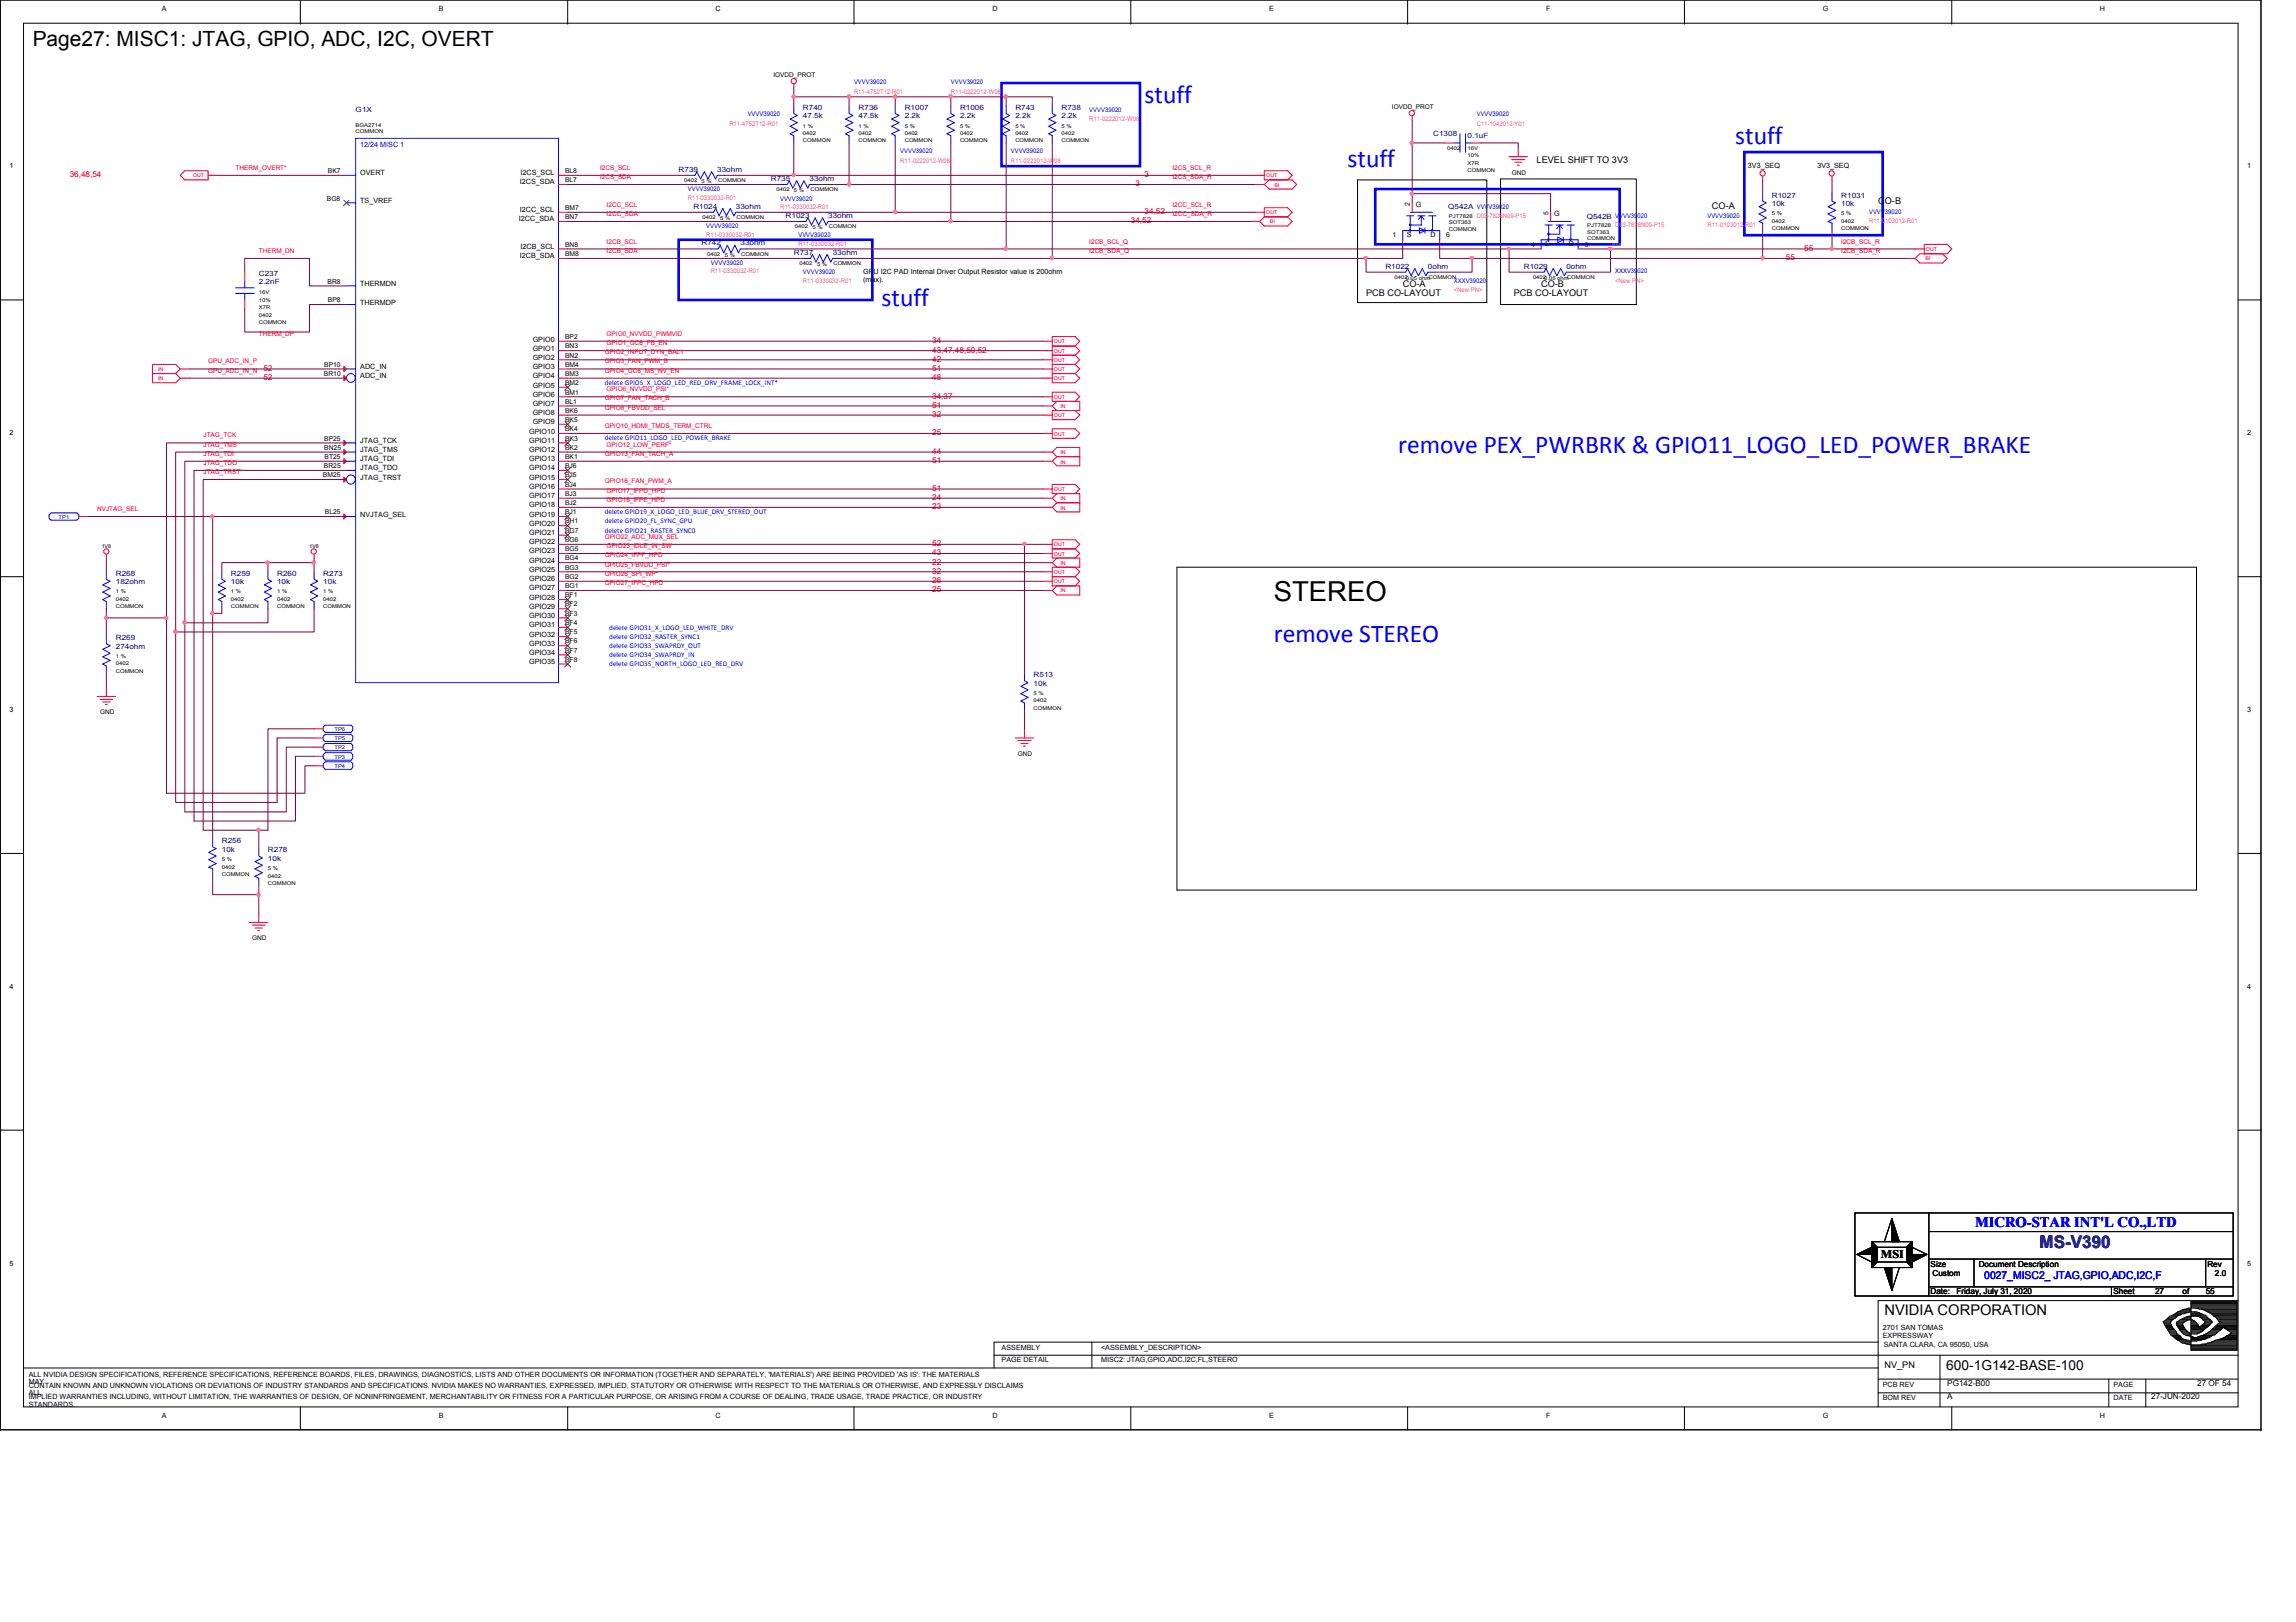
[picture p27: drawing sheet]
<svg xmlns="http://www.w3.org/2000/svg" width="297mm" height="210mm" viewBox="0 0 297 210" stroke-linecap="round" stroke-linejoin="round" font-family="sans-serif">
<defs><g id="words">
<text font-size="3.6" x="164.8" y="77.8">STEREO</text>
<g font-size="3.3" fill="#00f">
<text x="148.1" y="13.3">stuff</text>
<text x="174.3" y="21.6">stuff</text>
<text x="224.5" y="18.7">stuff</text>
<text x="114" y="39.5">stuff</text>
<text x="180.9" y="58.6">remove PEX_PWRBRK &amp; GPIO11_LOGO_LED_POWER_BRAKE</text>
<text x="164.8" y="83.1">remove STEREO</text>
</g>
<text font-size="2.7" x="4.2" y="5.9">Page27: MISC1: JTAG, GPIO, ADC, I2C, OVERT</text>
<text font-size="2.2" fill="#400080" x="263.9" y="161.5">MS-V390</text>
<text font-size="1.9" fill="#00f" x="255.5" y="158.7">MICRO-STAR INT'L CO.,LTD</text>
<text font-size="1.9" x="243.8" y="170.1">NVIDIA CORPORATION</text>
<text font-size="1.8" x="251.8" y="177.3">600-1G142-BASE-100</text>
<text font-size="1.5" x="243.3" y="162.8">MSI</text>
<text font-size="1.4" fill="#00f" x="256.7" y="165.5">0027_MISC2_ JTAG,GPIO,ADC,I2C,F</text>
<g font-size="1.2">
<text x="198.8" y="21">LEVEL SHIFT TO 3V3</text>
<text x="221.5" y="27">CO-A</text>
<text x="243" y="26.4">CO-B</text>
<text x="176.7" y="38.4">PCB CO-LAYOUT</text>
<text x="181.5" y="37.2">CO-A</text>
<text x="195.8" y="38.4">PCB CO-LAYOUT</text>
<text x="199.4" y="37.2">CO-B</text>
<text x="243.8" y="177.1">NV_PN</text>
</g>
<g font-size="1.1" fill="#f00">
<text x="9" y="22.9">36,48,54</text>
<text x="148.1" y="22.9">3</text>
<text x="146.3" y="28.9">34,52</text>
<text x="146.9" y="24.1">3</text>
<text x="148.1" y="27.7">34,52</text>
<text x="231.1" y="33.7">55</text>
<text x="233.4" y="32.5">55</text>
<text x="120.6" y="46.8">42</text>
<text x="120.6" y="45.6">43,47,48,50,52</text>
<text x="120.6" y="44.4">34</text>
<text x="34.1" y="49.2">52</text>
<text x="34.1" y="48">52</text>
<text x="120.6" y="54">32</text>
<text x="120.6" y="52.8">51</text>
<text x="120.6" y="51.6">34,37</text>
<text x="120.6" y="49.2">48</text>
<text x="120.6" y="48">51</text>
<text x="120.6" y="59.9">51</text>
<text x="120.6" y="58.8">44</text>
<text x="120.6" y="56.3">25</text>
<text x="120.6" y="65.9">23</text>
<text x="120.6" y="64.7">24</text>
<text x="120.6" y="63.5">51</text>
<text x="120.6" y="71.9">43</text>
<text x="120.6" y="70.7">52</text>
<text x="120.6" y="76.7">25</text>
<text x="120.6" y="75.5">26</text>
<text x="120.6" y="74.3">32</text>
<text x="120.6" y="73.1">22</text>
</g>
<g font-size="1.1">
<text x="249.8" y="163.9">Size</text>
<text x="249.8" y="167.5">Date:</text>
<text x="250" y="165.1">Custom</text>
<text x="253.1" y="167.5">Friday, July 31, 2020</text>
<text x="256" y="163.9">Document Description</text>
<text x="273.4" y="167.5">Sheet</text>
<text x="278.8" y="167.5">27</text>
<text x="282.4" y="167.5">of</text>
<text x="285.4" y="167.5">55</text>
<text x="285.6" y="163.9">Rev</text>
<text x="286.6" y="165.1">2.0</text>
<text x="251.9" y="179.3">PG142-B00</text>
<text x="284.3" y="179.3">27 OF 54</text>
<text x="251.9" y="181.1">A</text>
<text x="278.3" y="181.1">27-JUN-2020</text>
</g>
<g font-size=".9">
<text x="21" y="1.4">A</text>
<text x="56.8" y="1.4">B</text>
<text x="92.6" y="1.4">C</text>
<text x="128.4" y="1.4">D</text>
<text x="164.2" y="1.4">E</text>
<text x="200" y="1.4">F</text>
<text x="235.8" y="1.4">G</text>
<text x="271.6" y="1.4">H</text>
<text x="1.2" y="21.8">1</text>
<text x="42.4" y="22.4">BK7</text>
<text x="46.6" y="22.7">OVERT</text>
<text x="67.3" y="23.9">I2CS_SDA</text>
<text x="67.3" y="22.7">I2CS_SCL</text>
<text x="73.1" y="23.6">BL7</text>
<text x="73.1" y="22.4">BL8</text>
<text x="226.1" y="21.8">3V3_SEQ</text>
<text x="235.1" y="21.8">3V3_SEQ</text>
<text x="290.7" y="21.8">1</text>
<text x="42.3" y="26">BG8</text>
<text x="46.6" y="26.3">TS_VREF</text>
<text x="67.1" y="28.7">I2CC_SDA</text>
<text x="67.3" y="27.5">I2CC_SCL</text>
<text x="73.1" y="28.4">BN7</text>
<text x="73.1" y="27.2">BM7</text>
<text x="182.4" y="26.6" transform="rotate(-90 182.4 26.6)">2</text>
<text x="183.2" y="26.8">G</text>
<text x="200.3" y="27.8" transform="rotate(-90 200.3 27.8)">5</text>
<text x="201.1" y="27.9">G</text>
<text x="67.3" y="33.4">I2CB_SDA</text>
<text x="67.3" y="32.3">I2CB_SCL</text>
<text x="73.1" y="33.1">BM8</text>
<text x="73.1" y="31.9">BN8</text>
<text x="111.7" y="35.5">GPU I2C PAD Internal Driver Output Resistor value is 200ohm</text>
<text x="180.2" y="30.7">1</text>
<text x="182" y="30.7">S</text>
<text x="185.1" y="30.7">D</text>
<text x="187.1" y="30.7">6</text>
<text x="198.1" y="31.9">4</text>
<text x="199.9" y="31.9">S</text>
<text x="203" y="31.9">D</text>
<text x="205" y="31.9">3</text>
<text x="42.4" y="36.7">BR8</text>
<text x="42.4" y="39.1">BP8</text>
<text x="46.6" y="39.4">THERMDP</text>
<text x="46.6" y="37">THERMDN</text>
<text x="111.7" y="36.4">(max).</text>
<text x="41.9" y="47.5">BP10</text>
<text x="46.6" y="47.8">ADC_IN</text>
<text x="68.9" y="47.8">GPIO3</text>
<text x="68.9" y="46.6">GPIO2</text>
<text x="68.9" y="45.4">GPIO1</text>
<text x="68.9" y="44.2">GPIO0</text>
<text x="73.1" y="47.5">BM4</text>
<text x="73.1" y="46.3">BN2</text>
<text x="73.1" y="45.1">BN3</text>
<text x="73.1" y="43.9">BP2</text>
<text x="41.9" y="48.6">BR10</text>
<text x="46.6" y="48.9">ADC_IN</text>
<text x="68.9" y="53.7">GPIO8</text>
<text x="68.9" y="52.5">GPIO7</text>
<text x="68.9" y="51.4">GPIO6</text>
<text x="68.9" y="50.2">GPIO5</text>
<text x="68.9" y="48.9">GPIO4</text>
<text x="73.1" y="53.4">BK6</text>
<text x="73.1" y="52.2">BL1</text>
<text x="73.1" y="51.1">BM1</text>
<text x="73.1" y="49.8">BM2</text>
<text x="73.1" y="48.6">BM3</text>
<text x="1.2" y="56.3">2</text>
<text x="41.9" y="58.2">BN25</text>
<text x="41.9" y="57">BP25</text>
<text x="42" y="59.4">BT25</text>
<text x="46.6" y="59.7">JTAG_TDI</text>
<text x="46.6" y="58.5">JTAG_TMS</text>
<text x="46.6" y="57.3">JTAG_TCK</text>
<text x="68.4" y="59.7">GPIO13</text>
<text x="68.4" y="58.5">GPIO12</text>
<text x="68.4" y="57.3">GPIO11</text>
<text x="68.4" y="56.1">GPIO10</text>
<text x="68.9" y="54.9">GPIO9</text>
<text x="73.1" y="59.4">BK1</text>
<text x="73.1" y="58.2">BK2</text>
<text x="73.1" y="57">BK3</text>
<text x="73.1" y="55.8">BK4</text>
<text x="73.1" y="54.6">BK5</text>
<text x="290.7" y="56.3">2</text>
<text x="41.8" y="61.8">BM25</text>
<text x="41.9" y="60.6">BR25</text>
<text x="46.6" y="62.1">JTAG_TRST</text>
<text x="46.6" y="60.9">JTAG_TDO</text>
<text x="68.4" y="65.7">GPIO18</text>
<text x="68.4" y="64.5">GPIO17</text>
<text x="68.4" y="63.3">GPIO16</text>
<text x="68.4" y="62.1">GPIO15</text>
<text x="68.4" y="60.9">GPIO14</text>
<text x="73.1" y="65.4">BJ2</text>
<text x="73.1" y="64.2">BJ3</text>
<text x="73.1" y="63">BJ4</text>
<text x="73.1" y="61.8">BJ5</text>
<text x="73.1" y="60.6">BJ6</text>
<text x="42" y="66.5">BL25</text>
<text x="46.6" y="66.8">NVJTAG_SEL</text>
<text x="68.4" y="71.6">GPIO23</text>
<text x="68.4" y="70.4">GPIO22</text>
<text x="68.4" y="69.3">GPIO21</text>
<text x="68.4" y="68.1">GPIO20</text>
<text x="68.4" y="66.8">GPIO19</text>
<text x="73.1" y="71.3">BG5</text>
<text x="73.1" y="70.1">BG6</text>
<text x="73.1" y="69">BG7</text>
<text x="73.1" y="67.7">BH1</text>
<text x="73.1" y="66.5">BJ1</text>
<text x="68.4" y="77.6">GPIO28</text>
<text x="68.4" y="76.4">GPIO27</text>
<text x="68.4" y="75.2">GPIO26</text>
<text x="68.4" y="74">GPIO25</text>
<text x="68.4" y="72.8">GPIO24</text>
<text x="73.1" y="77.3">BF1</text>
<text x="73.1" y="76.1">BG1</text>
<text x="73.1" y="74.9">BG2</text>
<text x="73.1" y="73.7">BG3</text>
<text x="73.1" y="72.5">BG4</text>
<text x="68.4" y="83.6">GPIO33</text>
<text x="68.4" y="82.4">GPIO32</text>
<text x="68.4" y="81.2">GPIO31</text>
<text x="68.4" y="80">GPIO30</text>
<text x="68.4" y="78.8">GPIO29</text>
<text x="73.1" y="83.3">BF6</text>
<text x="73.1" y="82.1">BF5</text>
<text x="73.1" y="80.9">BF4</text>
<text x="73.1" y="79.7">BF3</text>
<text x="73.1" y="78.5">BF2</text>
<text x="68.4" y="86">GPIO35</text>
<text x="68.4" y="84.8">GPIO34</text>
<text x="73.1" y="85.6">BF8</text>
<text x="73.1" y="84.5">BF7</text>
<text x="1.2" y="92.2">3</text>
<text x="290.7" y="92.2">3</text>
<text x="1.2" y="128">4</text>
<text x="290.7" y="128">4</text>
<text x="1.2" y="163.8">5</text>
<text x="290.7" y="163.8">5</text>
<text x="243.6" y="172.2">2701 SAN TOMAS</text>
<text x="243.6" y="173.1">EXPRESSWAY</text>
<text x="3.7" y="179.6">CONTAIN KNOWN AND UNKNOWN VIOLATIONS OR DEVIATIONS OF INDUSTRY STANDARDS AND SPECIFICATIONS. NVIDIA MAKES NO WARRANTIES, EXPRESSED, IMPLIED, STATUTORY OR OTHERWISE WITH RESPECT TO THE MATERIALS OR OTHERWISE, AND EXPRESSLY DISCLAIMS</text>
<text x="3.7" y="178.1">ALL NVIDIA DESIGN SPECIFICATIONS, REFERENCE SPECIFICATIONS, REFERENCE BOARDS, FILES, DRAWINGS, DIAGNOSTICS, LISTS AND OTHER DOCUMENTS OR INFORMATION (TOGETHER AND SEPARATELY, 'MATERIALS') ARE BEING PROVIDED 'AS IS'. THE MATERIALS</text>
<text x="3.7" y="179.1">MAY</text>
<text x="129.6" y="176.3">PAGE DETAIL</text>
<text x="129.6" y="174.7">ASSEMBLY</text>
<text x="142.4" y="174.7">&lt;ASSEMBLY_DESCRIPTION&gt;</text>
<text x="142.4" y="176.3">MISC2: JTAG,GPIO,ADC,I2C,FL,STEERO</text>
<text x="243.6" y="179.5">PCB REV</text>
<text x="243.7" y="174.3">SANTA CLARA, CA 95050, USA</text>
<text x="273.4" y="179.5">PAGE</text>
<text x="3.7" y="180.6">ALL</text>
<text x="3.7" y="181.1">IMPLIED WARRANTIES INCLUDING, WITHOUT LIMITATION, THE WARRANTIES OF DESIGN, OF NONINFRINGEMENT, MERCHANTABILITY OR FITNESS FOR A PARTICULAR PURPOSE, OR ARISING FROM A COURSE OF DEALING, TRADE USAGE, TRADE PRACTICE, OR INDUSTRY</text>
<text x="3.7" y="182.1">STANDARDS.</text>
<text x="21" y="183.5">A</text>
<text x="56.8" y="183.5">B</text>
<text x="92.6" y="183.5">C</text>
<text x="128.4" y="183.5">D</text>
<text x="164.2" y="183.5">E</text>
<text x="200" y="183.5">F</text>
<text x="235.8" y="183.5">G</text>
<text x="243.6" y="181.2">BOM REV</text>
<text x="271.6" y="183.5">H</text>
<text x="273.4" y="181.2">DATE</text>
</g>
<g font-size=".9" fill="#000080">
<text x="46" y="14.4">G1X</text>
<text x="103.9" y="14.2">R740</text>
<text x="103.9" y="15.3">47.5k</text>
<text x="111.1" y="14.2">R736</text>
<text x="111.1" y="15.3">47.5k</text>
<text x="117" y="15.3">2.2k</text>
<text x="117" y="14.2">R1007</text>
<text x="124.2" y="15.3">2.2k</text>
<text x="124.2" y="14.2">R1006</text>
<text x="131.4" y="15.3">2.2k</text>
<text x="131.4" y="14.2">R743</text>
<text x="137.3" y="15.3">2.2k</text>
<text x="137.3" y="14.2">R738</text>
<text x="185.4" y="17.6">C1308</text>
<text x="189.9" y="17.9">0.1uF</text>
<text x="87.8" y="22.2">R739</text>
<text x="92.8" y="22.2">33ohm</text>
<text x="99.7" y="23.4">R735</text>
<text x="104.7" y="23.4">33ohm</text>
<text x="89.7" y="27">R1024</text>
<text x="95.2" y="27">33ohm</text>
<text x="101.6" y="28.2">R1023</text>
<text x="107.1" y="28.2">33ohm</text>
<text x="187.4" y="27.1">Q542A VVVV39020</text>
<text x="205.3" y="28.3">Q542B VVVV39020</text>
<text x="229.2" y="26.6">10k</text>
<text x="229.2" y="25.6">R1027</text>
<text x="238.2" y="26.6">10k</text>
<text x="238.2" y="25.6">R1031</text>
<text x="33.5" y="35.7">C237</text>
<text x="90.8" y="31.7">R742</text>
<text x="95.8" y="31.7">33ohm</text>
<text x="102.7" y="33">R737</text>
<text x="107.7" y="33">33ohm</text>
<text x="179.2" y="34.8">R1022</text>
<text x="184.7" y="34.8">0ohm</text>
<text x="197.1" y="34.8">R1029</text>
<text x="202.6" y="34.8">0ohm</text>
<text x="33.5" y="36.8">2.2nF</text>
<text x="15" y="75.6">182ohm</text>
<text x="15" y="74.5">R268</text>
<text x="29.9" y="75.6">10k</text>
<text x="29.9" y="74.5">R259</text>
<text x="35.9" y="75.6">10k</text>
<text x="35.9" y="74.5">R260</text>
<text x="41.8" y="75.6">10k</text>
<text x="41.8" y="74.5">R273</text>
<text x="15" y="83.9">274ohm</text>
<text x="15" y="82.8">R269</text>
<text x="133.7" y="87.6">R513</text>
<text x="133.7" y="88.7">10k</text>
<text x="28.7" y="110.2">10k</text>
<text x="28.7" y="109.1">R256</text>
<text x="34.7" y="111.4">10k</text>
<text x="34.7" y="110.3">R278</text>
</g>
<g font-size=".9" fill="#00f">
<text x="46.6" y="19">12/24 MISC 1</text>
<text x="78.2" y="49.8">delete GPIO5_X_LOGO_LED_RED_DRV_FRAME_LOCK_INT*</text>
<text x="78.2" y="57">delete GPIO11_LOGO_LED_POWER_BRAKE</text>
<text x="78.2" y="66.5">delete GPIO19_X_LOGO_LED_BLUE_DRV_STEREO_OUT</text>
<text x="78.2" y="68.9">delete GPIO21_RASTER_SYNC0</text>
<text x="78.2" y="67.7">delete GPIO20_FL_SYNC_GPU</text>
<text x="78.8" y="83.9">delete GPIO33_SWAPRDY_OUT</text>
<text x="78.8" y="82.7">delete GPIO32_RASTER_SYNC1</text>
<text x="78.8" y="81.5">delete GPIO31_X_LOGO_LED_WHITE_DRV</text>
<text x="78.8" y="85">delete GPIO34_SWAPRDY_IN</text>
<text x="78.8" y="86.2">delete GPIO35_NORTH_LOGO_LED_RED_DRV</text>
</g>
<g font-size=".8">
<text x="100.1" y="9.9">IOVDD_PROT</text>
<text x="180.1" y="14.1">IOVDD_PROT</text>
<text x="195.6" y="22.6">GND</text>
<text x="13" y="92.5">GND</text>
<text x="131.7" y="97.8">GND</text>
<text x="32.6" y="121.7">GND</text>
</g>
<g font-size=".8" fill="#00f">
<text x="110.5" y="10.9">VVVV39020</text>
<text x="123" y="10.9">VVVV39020</text>
<text x="96.7" y="15.1">VVVV39020</text>
<text x="140.9" y="14.5">VVVV39020</text>
<text x="191" y="15.1">VVVV39020</text>
<text x="116.5" y="19.9">VVVV39020</text>
<text x="130.8" y="19.9">VVVV39020</text>
<text x="89" y="24.8">VVVV39020</text>
<text x="91.4" y="29.5">VVVV39020</text>
<text x="100.9" y="26">VVVV39020</text>
<text x="220.9" y="28.2">VVVV39020</text>
<text x="241.8" y="27.6">VVVV39020</text>
<text x="91.9" y="34.3">VVVV39020</text>
<text x="103.3" y="30.7">VVVV39020</text>
<text x="103.9" y="35.5">VVVV39020</text>
<text x="209" y="35.4">XXXV39020</text>
<text x="188.1" y="36.6">XXXV39020</text>
</g>
<g font-size=".8" fill="#f0f">
<text x="94.4" y="16.3">R11-4752T12-R01</text>
<text x="110.5" y="12.1">R11-4752T12-R01</text>
<text x="123" y="12.1">R11-0222012-W08</text>
<text x="140.9" y="15.7">R11-0222012-W08</text>
<text x="191" y="16.3">C11-1042012-Y01</text>
<text x="116.5" y="21">R11-0222012-W08</text>
<text x="130.8" y="21">R11-0222012-W08</text>
<text x="89" y="25.8">R11-0330032-R01</text>
<text x="100.9" y="27">R11-0330032-R01</text>
<text x="191" y="28.2">D03-7828N09-P15</text>
<text x="209" y="29.4">D03-7828N09-P15</text>
<text x="220.9" y="29.4">R11-0103012-R01</text>
<text x="241.8" y="28.8">R11-0103012-R01</text>
<text x="91.4" y="30.6">R11-0330032-R01</text>
<text x="91.9" y="35.4">R11-0330032-R01</text>
<text x="103.3" y="31.8">R11-0330032-R01</text>
<text x="103.9" y="36.6">R11-0330032-R01</text>
<text x="188.1" y="37.8">&lt;New PN&gt;</text>
<text x="209" y="36.6">&lt;New PN&gt;</text>
</g>
<g font-size=".8" fill="#f00">
<text x="30.5" y="22">THERM_OVERT*</text>
<text x="77.6" y="22">I2CS_SCL</text>
<text x="77.6" y="23.2">I2CS_SDA</text>
<text x="151.7" y="22">I2CS_SCL_R</text>
<text x="151.7" y="23.2">I2CS_SDA_R</text>
<text x="78.5" y="26.8">I2CC_SCL</text>
<text x="78.5" y="27.9">I2CC_SDA</text>
<text x="151.7" y="26.8">I2CC_SCL_R</text>
<text x="151.7" y="27.9">I2CC_SDA_R</text>
<text x="33.5" y="32.7">THERM_DN</text>
<text x="78.5" y="31.5">I2CB_SCL</text>
<text x="78.5" y="32.7">I2CB_SDA</text>
<text x="140.9" y="31.5">I2CB_SCL_Q</text>
<text x="140.9" y="32.7">I2CB_SDA_Q</text>
<text x="238.2" y="31.5">I2CB_SCL_R</text>
<text x="238.2" y="32.7">I2CB_SDA_R</text>
<text x="26.9" y="47">GPU_ADC_IN_P</text>
<text x="33.5" y="43.5">THERM_DP</text>
<text x="78.2" y="45.8">GPIO2_INPUT_DYN_BAL1</text>
<text x="78.2" y="47">GPIO3_FAN_PWM_B</text>
<text x="78.5" y="43.5">GPIO0_NVVDD_PWMVID</text>
<text x="78.5" y="44.7">GPIO1_GC6_FB_EN</text>
<text x="26.9" y="48.3">GPU_ADC_IN_N</text>
<text x="78.2" y="48.3">GPIO4_GC6_MS_NV_EN</text>
<text x="78.2" y="51.8">GPIO7_FAN_TACH_B</text>
<text x="78.2" y="53">GPIO8_FBVDD_SEL</text>
<text x="78.5" y="50.6">GPIO6_NVVDD_PSI*</text>
<text x="26.3" y="56.6">JTAG_TCK</text>
<text x="26.3" y="59">JTAG_TDI</text>
<text x="26.3" y="57.8">JTAG_TMS</text>
<text x="78.2" y="55.4">GPIO10_HDMI_TMDS_TERM_CTRL</text>
<text x="78.2" y="59">GPIO13_FAN_TACH_A</text>
<text x="78.5" y="57.8">GPIO12_LOW_PERF*</text>
<text x="26.3" y="60.2">JTAG_TDO</text>
<text x="26.3" y="61.4">JTAG_TRST*</text>
<text x="78.2" y="62.6">GPIO16_FAN_PWM_A</text>
<text x="78.5" y="63.8">GPIO17_IFPD_HPD</text>
<text x="78.5" y="64.9">GPIO18_IFPE_HPD</text>
<text x="12.6" y="66.2">NVJTAG_SEL</text>
<text x="78.2" y="69.7">GPIO22_ADC_MUX_SEL</text>
<text x="78.5" y="70.9">GPIO23_IDLE_IN_SW</text>
<text x="78.2" y="72.1">GPIO24_IFPF_HPD</text>
<text x="78.2" y="73.3">GPIO25_FBVDD_PSI*</text>
<text x="78.2" y="74.5">GPIO26_SPI_WP*</text>
<text x="78.2" y="75.7">GPIO27_IFPC_HPD</text>
</g>
<g font-size=".7">
<text x="46" y="16.4">BGA2714</text>
<text x="46" y="17.2">COMMON</text>
<text x="103.9" y="17.5">0402</text>
<text x="103.9" y="16.5">1 %</text>
<text x="111.1" y="17.5">0402</text>
<text x="111.1" y="16.5">1 %</text>
<text x="117" y="16.5">5 %</text>
<text x="117" y="17.5">0402</text>
<text x="124.2" y="16.5">5 %</text>
<text x="124.2" y="17.5">0402</text>
<text x="131.4" y="16.5">5 %</text>
<text x="131.4" y="17.5">0402</text>
<text x="137.3" y="16.5">5 %</text>
<text x="137.3" y="17.5">0402</text>
<text x="88.5" y="23.5">0402</text>
<text x="90.8" y="23.7">5 %</text>
<text x="92.9" y="23.5">COMMON</text>
<text x="103.9" y="18.4">COMMON</text>
<text x="111.1" y="18.4">COMMON</text>
<text x="117" y="18.4">COMMON</text>
<text x="124.2" y="18.4">COMMON</text>
<text x="131.4" y="18.4">COMMON</text>
<text x="137.3" y="18.4">COMMON</text>
<text x="187.2" y="19.4">0402</text>
<text x="189.9" y="19.4">16V</text>
<text x="189.9" y="22.2">COMMON</text>
<text x="189.9" y="20.3">10%</text>
<text x="189.9" y="21.3">X7R</text>
<text x="90.9" y="28.3">0402</text>
<text x="93.2" y="28.4">5 %</text>
<text x="95.3" y="28.3">COMMON</text>
<text x="100.5" y="24.8">0402</text>
<text x="102.7" y="24.8">5 %</text>
<text x="102.8" y="29.5">0402</text>
<text x="104.9" y="24.8">COMMON</text>
<text x="105.1" y="29.6">5 %</text>
<text x="107.2" y="29.5">COMMON</text>
<text x="187.4" y="28.2">PJT7828</text>
<text x="187.4" y="29">SOT363</text>
<text x="187.4" y="29.9">COMMON</text>
<text x="205.4" y="29.4">PJT7828</text>
<text x="229.2" y="29.8">COMMON</text>
<text x="229.2" y="28.8">0402</text>
<text x="229.2" y="27.9">5 %</text>
<text x="238.2" y="29.8">COMMON</text>
<text x="238.2" y="27.9">5 %</text>
<text x="238.2" y="28.8">0402</text>
<text x="91.5" y="33.1">0402</text>
<text x="93.8" y="33.2">5 %</text>
<text x="95.9" y="33.1">COMMON</text>
<text x="103.4" y="34.3">0402</text>
<text x="105.7" y="34.4">5 %</text>
<text x="107.8" y="34.3">COMMON</text>
<text x="205.4" y="31.1">COMMON</text>
<text x="205.4" y="30.2">SOT363</text>
<text x="33.5" y="40">X7R</text>
<text x="33.5" y="38">16V</text>
<text x="33.5" y="41">0402</text>
<text x="33.5" y="39.1">10%</text>
<text x="33.5" y="42">COMMON</text>
<text x="180.4" y="36.1">04020.05 ohmCOMMON</text>
<text x="198.3" y="36.1">04020.05 ohmCOMMON</text>
<text x="13.2" y="71">1V8</text>
<text x="40" y="71">1V8</text>
<text x="15" y="76.8">1 %</text>
<text x="15" y="77.8">0402</text>
<text x="29.9" y="77.8">0402</text>
<text x="29.9" y="76.8">1 %</text>
<text x="35.9" y="77.8">0402</text>
<text x="35.9" y="76.8">1 %</text>
<text x="41.8" y="77.8">0402</text>
<text x="41.8" y="76.8">1 %</text>
<text x="15" y="78.7">COMMON</text>
<text x="29.9" y="78.7">COMMON</text>
<text x="35.9" y="78.7">COMMON</text>
<text x="41.8" y="78.7">COMMON</text>
<text x="15" y="87.1">COMMON</text>
<text x="15" y="85.2">1 %</text>
<text x="15" y="86.1">0402</text>
<text x="133.7" y="89.9">5 %</text>
<text x="133.7" y="90.9">0402</text>
<text x="133.7" y="91.8">COMMON</text>
<text x="28.7" y="113.3">COMMON</text>
<text x="28.7" y="112.4">0402</text>
<text x="28.7" y="111.4">5 %</text>
<text x="34.7" y="112.6">5 %</text>
<text x="34.7" y="113.6">0402</text>
<text x="34.7" y="114.5">COMMON</text>
</g>
<g font-size=".7" fill="#f00">
<text x="25" y="22.9">OUT</text>
<text x="163.8" y="22.9">OUT</text>
<text x="163.8" y="27.7">OUT</text>
<text x="164.3" y="28.9">BI</text>
<text x="164.9" y="24.2">BI</text>
<text x="249.1" y="33.7">BI</text>
<text x="249.2" y="32.5">OUT</text>
<text x="136.4" y="46.8">OUT</text>
<text x="136.4" y="45.6">OUT</text>
<text x="136.4" y="44.4">OUT</text>
<text x="20.4" y="49.2">IN</text>
<text x="20.4" y="48">IN</text>
<text x="136.4" y="51.6">OUT</text>
<text x="136.4" y="49.2">OUT</text>
<text x="136.4" y="48">OUT</text>
<text x="137.2" y="52.8">IN</text>
<text x="136.4" y="56.4">OUT</text>
<text x="136.4" y="54">OUT</text>
<text x="137.2" y="60">IN</text>
<text x="137.2" y="58.8">IN</text>
<text x="136.4" y="63.5">OUT</text>
<text x="137.2" y="66">IN</text>
<text x="137.2" y="64.7">IN</text>
<text x="136.4" y="71.9">OUT</text>
<text x="136.4" y="70.7">OUT</text>
<text x="136.4" y="75.5">OUT</text>
<text x="136.4" y="74.3">OUT</text>
<text x="137.2" y="76.7">IN</text>
<text x="137.2" y="73.1">IN</text>
</g>
<g font-size=".7" fill="#000080">
<text x="7.6" y="67.1">TP1</text>
<text x="43.3" y="94.6">TP6</text>
<text x="43.3" y="95.8">TP5</text>
<text x="43.3" y="98.2">TP3</text>
<text x="43.3" y="99.4">TP4</text>
<text x="43.3" y="97">TP2</text>
</g>
<text font-size=".3" fill="#fff" x="208.6" y="31.7">I2CB_SCL_R</text>
</g></defs>
<g fill="none" stroke="#000" stroke-width=".13">
<path d="M0 0h.1M0 0h292.5v185M0 0v185M3 3h286.5v179.1h-286.5zM38.9 3h.1M38.9 0v3M73.4 3h.1M73.4 0v3M110.5 3h.1M110.5 0v3M146.3 3h.1M146.3 0v3"/>
<path d="M182.1 3h.1M182.1 0v3M217.9 3h.1M217.9 0v3M252.5 3h.1M252.5 0v3M0 38.8h3M3 38.8h.1M175.6 23.3h16.8v15.9h-16.8zM194.1 23.2h17.6v16.2h-17.6zM289.5 38.8h3M0 74.6h3"/>
<path d="M3 74.6h.1M152.3 73.4h131.9v41.8h-131.9zM289.5 74.6h3M0 110.4h3M3 110.4h.1M289.5 110.4h3M0 146.3h3M3 146.3h.1M240 157h48.9v10.7h-48.9zM244.8 157.7l.9 3h-.9zM244.8 157.7l-1 3M249.5 159.4h39.4"/>
<path d="M249.5 157v10.7M289.5 146.3h3M3 177h240M128.6 175.4h160.9M141.3 173.7v3.3M240.2 162.3l1.9-.9v.9zM240.2 162.3l1.9 1M242.1 160.7h5.3v3.3h-5.3zM242.1 160.7l.8 .7v1.9l-.8 .7zM242.1 160.7l.8 .7M242.9 161.4h3.8v1.9h-3.8zM242.9 163.3l-.8 .7"/>
<path d="M243 173.7h-114.4v3.3M243 178.5h46.5M243.8 164h1v3zM245.7 164l-.9 3M246.7 163.3l.7 .7M247.4 160.7v3.3l-.7-.7v-1.9zM247.4 160.7l-.7 .7M247.4 162.3h1.9l-1.9 1zM247.4 161.4l1.9 .9M249.5 166.5h39.4M249.5 162.9h39.4M251 175.4v6.7"/>
<path d="M255.4 162.9v3.6M272.8 178.5v3.6M273.2 166.5v1.2M277.6 178.5v3.6M279.9 171.1h.9M279.9 171.1l.2 .4M280 171.2h.8M280 171.3h.8M280.1 170.9h.8M280.1 171.4h.8M280.1 171.5h.8M280.1 171.5l.2 .4"/>
<path d="M280.2 170.8h.8M280.2 171.8h.8M280.2 171.7h.8M280.3 170.7h.9M280.3 171.9l.4 .6M280.3 171.9h.9M280.4 170.6h.9M280.4 170.6l-.5 .5M280.4 172h.9M280.4 172.1h.9M280.6 170.5h.9M280.6 172.2h.8"/>
<path d="M280.7 172.5l.2 .3 1.1 .8M280.7 172.4h.8M280.7 172.5h.9M280.8 171.1v.1M280.8 171.2v.1M280.8 171.3l.1 .1M280.8 172.6h1M280.9 170.9l-.1 .2M280.9 170.2h1M280.9 171.4v.1M280.9 171.5l.3 .4M280.9 172.8h.9"/>
<path d="M281 172.8h1M281.2 170.7l-.3 .2M281.2 170.1h.9M281.2 171.9l.1 .1M281.2 173h.9M281.3 172l.3 .6 .4 .2M281.3 173.1h.9M281.4 170h.9M281.5 169.9h1.4M281.5 173.2h.8M281.6 170.3l-.4 .4M281.6 173.3h1.1"/>
<path d="M281.6 171.5h.9M281.6 171.4h.7M281.6 171.5l.2 .2M281.6 171.4v.1M281.6 171.3v.1M281.6 171.2l-.1 .1h.1M281.6 171.2h.9M281.6 171.3h.7M281.8 171.1h-.2v.1M281.8 173.4h1.1M281.8 171.8h.8M281.8 171.1h.8"/>
<path d="M281.9 169.7h1.5M281.9 171.9h.7M281.9 170.9h1M282 173.6h1.4M282 172.1h.9M282 172h.7M282 172.1l.3 .4h1M282 173.6l.3 .2 1.1 .3M282 172.8l.3 .4M282.1 170.1l-.5 .2h-.8M282.1 169.6h1.3M282.1 172.2h.8"/>
<path d="M282.1 170.8h1.1M282.2 173.7h1.2M282.2 172.4h.9M282.3 170l-.2 .1M282.3 169.5h1.1M282.3 172.5l.2 .1h.9M282.3 169.5l-1.6 .8-.3 .3M282.3 173.2l.4 .1M282.3 170.7h1.1M282.5 173.8h.9M282.5 171.7h-.7l.2 .4M282.5 172.6l.4 .2 .8 .2a.75 .75 0 0 0 .8 0"/>
<path d="M282.5 171.7l.1 .1M282.6 171.1l-.3 .2 .2 .4M282.6 171.8l.1 .2M282.6 170.6h.8M282.7 172l.2 .2M282.7 173.3l.4 .1a1.69 1.69 0 0 0 1.4 0h.3M282.7 172.8h.7M282.9 169.9l-.6 .1M282.9 169.4h.5M282.9 169.4l-.6 .1M282.9 170.5h.5M282.9 173.9h.5"/>
<path d="M282.9 172.8h.5M282.9 172.2l.2 .2M283.1 172.4l.3 .2M283.4 171.8h2.2M283.4 174.1h6M283.4 169.7l-.5 .2M283.4 169h6M283.4 168.6h6M283.4 169.2h6M283.4 168.8h6M283.4 168.7h6M283.4 168.9h6"/>
<path d="M283.4 174.2h6M283.4 174.7h6M283.4 174.5h6M283.4 174.4h6M283.4 174.3h6M283.4 172.5h1.1M283.4 172.4h1.4M283.4 173.1h2.3M283.4 172.2h1.6M283.4 172.1h1.7M283.4 173.2h2.1M283.4 173.3h1.7"/>
<path d="M283.4 172h1.8M283.4 171.9h2M283.4 173.4h1.4M283.4 171.5h1M283.4 171.4h.9M283.4 171.2h.8M283.4 169.9h1.1M283.4 170h1.4M283.4 170.1h1.6M283.4 170.2h1.8M283.4 168.4h6v6.3h-6zM283.4 170.9h.4"/>
<path d="M283.4 174.1h1M283.4 169.7h.8l.3 .2M283.4 171.1h.6M283.4 171.3h.9M283.4 171.7h1.1M283.8 170.9a.71 .71 0 0 0-.7-.1l-.5 .3M283.8 170.9h.1l.3 .3M284.2 169.3h5.2M284.2 171.2l.1 .2M284.3 170.3h1.1M284.3 171.4h.1l.1 .3M284.4 170.3l.2 .2"/>
<path d="M284.4 169.3h-.4a1.7 1.7 0 0 0-1.1 .1M284.4 170.3a3.3 3.3 0 0 0-2.4 .5l-.2 .3M284.4 170.3h.1M284.4 169.3l.1 .1 .6 .1M284.4 169.3h.1M284.4 174.1h.1M284.5 169.9l.4 .1 .1 .1M284.5 172.5l-.2 .1h-.9M284.5 173h1.4M284.6 170.5h1M284.6 170.5l.8 .6M284.6 171.7h1.1"/>
<path d="M284.8 170.6h.9M284.8 169.4h4.6M284.8 172.4l-.3 .1M284.8 172.4h.1M284.9 172.8h1.3M284.9 171.5h.9M285 172.2l-.2 .2M285 170.7h.8M285 171.4h.9M285 170.1a1.19 1.19 0 0 1 .8 .6h.1v.1M285.1 172.1l-.1 .1M285.1 171.3h.8"/>
<path d="M285.1 170.8h.8M285.1 172.8h1.3M285.1 169.5h4.3M285.1 173.9h4.3M285.1 172.8l-.6 .2M285.1 169.5l.3 .1M285.2 170.9h.9M285.2 171.2h.9M285.4 171.1h.8M285.4 172.6h1.1M285.4 169.6h4M285.4 171.1l-.9 .7v-.1"/>
<path d="M285.4 172.6l-.3 .2M285.4 171.1h.1M285.4 171.9l-.3 .2M285.4 162.9v3.6M285.4 169.6l.4 .3M285.5 173.2l-.7 .2M285.6 172.5h1.2M285.6 173.8h3.8M285.6 169.7h3.8M285.7 172.4h1.2M285.8 169.9h3.6M285.8 169.9l.9 .6"/>
<path d="M285.8 171.5l-.4 .4M285.9 171.3l-.1 .2M285.9 172.2h1.1M285.9 170.8l.2 .1M286.1 171.2l-.2 .1M286.1 172.1h1.2M286.1 173.7h3.3M286.1 170h3.3M286.1 173.7l-.7 .2-1 .2M286.1 170.9l.1 .2M286.2 171.1v.1h-.1M286.2 172h1.2"/>
<path d="M286.2 170.1h3.2M286.2 172l-.8 .6M286.3 171.9h1.2M286.4 170.2h3M286.4 173.6h3M286.5 170.3h2.9M286.5 171.8h2.9M286.7 170.5h2.7M286.7 170.5l.3 .4 .3 .2M286.7 171.7h2.7M286.8 172.5l-.3 .3h-.2l-.2 .2-.6 .2M286.8 173.4h2.6"/>
<path d="M286.8 170.6h2.6M286.8 171.5h2.6M286.9 170.7h2.5M286.9 171.4h2.5M287 170.8h2.4M287 171.3h2.4M287.1 170.9h2.3M287.1 171.2h2.3M287.1 173.3h2.3M287.3 172.1l-.5 .4M287.3 171.1l-1.1 .9M287.3 171.1h2.1"/>
<path d="M287.5 173.2h1.9M287.6 171.8l-.3 .3M287.6 171.8l.3 .1M287.6 171.8h.1M287.7 173.1h1.7M287.9 171.9h1.5M287.9 171.9l.8 .6M288 172h1.4M288 173h1.4M288.1 172.8h1.3M288.1 172.8l-.4 .3-1.6 .6M288.2 172.1h1.2"/>
<path d="M288.3 172.8h1.1M288.4 172.6h1M288.4 172.2h1M288.7 172.5l-.6 .3M288.7 172.4h.7M288.7 172.5h.7M289.5 168.3h-46.5v13.8M0 185h.1M0 185h292.5M38.9 182.1v2.9M73.4 182.1v2.9M110.5 182.1v2.9"/>
<path d="M146.3 182.1v2.9M182.1 182.1v2.9M217.9 182.1v2.9M243 180.2h46.5M252.5 182.1v2.9M292.5 185h.1"/>
</g>
<path d="M129.6 10.8h17.9v10.7h-17.9zM225.7 19.7h17.9v10.7h-17.9zM87.8 31h25.1v7.8h-25.1zM177.9 24.5h31.6v7.1h-31.6z" fill="none" stroke="#00f" stroke-width=".34"/>
<g fill="none" stroke="#f00" stroke-width=".13">
<path d="M102.7 10.9v.4M136.1 13.7h.1M136.1 18.5h.1M182.7 15v.5M196.4 19.1v1.2M23.3 22.7l.6-.6h3v1.2h-3zM26.9 22.7h1.2M100.9 23.9h.1M105.7 23.9h.1M161.8 28.7h1.2M162.4 23.9h1.2M162.4 27.5h1.2"/>
<path d="M162.4 22.7h1.2M163.6 28.1h3M163.6 23.9l.6-.6h3l.6 .6-.6 .6h-3zM163.6 28.1v-1.2h3l.6 .6-.6 .6M163.6 22.1h3l.6 .6-.6 .6h-3zM163.6 28.1l-.6 .6M166.6 28.1l.6 .6-.6 .6h-3l-.6-.6M181.5 31h.1M182.7 26.2v1.3M186.3 31h.1M195.2 20.3h2.4M195.6 20.7h1.7"/>
<path d="M195.9 21h1M196.3 21.4h.2M198.8 35.2h.1M203.6 35.2h.1M228 22.8v.5M237 22.8v.5M246.5 33.4h1.3M247.8 32.2h1.1M248.4 32.8h2.9l.6 .6-.6 .6h-2.9l-.6-.6zM248.9 31.6h3l.6 .6-.6 .6h-3zM22.7 48.3h-3v1.2h3l.6-.6h1.2M22.7 48.3l.6 .6"/>
<path d="M23.3 47.7l-.6-.5h-3v1.1h3M24.5 47.7h-1.2l-.6 .6M134.9 56.1h1.2M134.9 53.7h1.2M134.9 51.3h1.2M134.9 48.9h1.2M134.9 47.7h1.2M134.9 46.6h1.2M134.9 45.4h1.2M134.9 44.2h1.2M134.9 59.7h1.2M134.9 58.5h1.2"/>
<path d="M134.9 52.5h1.2M136.1 55.5h3l.6 .6-.6 .6h-3zM136.1 53.1h3l.6 .6-.6 .6h-3zM136.1 50.8h3l.6 .5-.6 .6h-3zM136.1 48.3h3l.6 .6-.6 .6h-3zM136.1 43.6h3l.6 .6-.6 .6h-3zM136.1 58.5l.6-.6h3v1.2h-3M136.1 52.5l.6-.6h3v1.2h-3zM136.1 58.5l.6 .6M136.7 59.1l-.6 .6M136.7 59.1h3v1.2h-3l-.6-.6M139.1 47.2h-3v1.1h3"/>
<path d="M139.1 46h-3v1.2h3M139.1 44.8h-3v1.2h3M139.1 47.2l.6 .5-.6 .6M139.1 46l.6 .6-.6 .6M139.1 44.8l.6 .6-.6 .6M10.2 66.8h1.2M13.8 71.8v.4M13.8 74h.1M13.8 78.8h.1M40.6 71.8v.4M134.9 75.2h1.2M134.9 74h1.2"/>
<path d="M134.9 71.6h1.2M134.9 70.4h1.2M134.9 63.3h1.2M134.9 76.4h1.2M134.9 72.8h1.2M134.9 65.7h1.2M134.9 64.5h1.2M136.1 74.6h3l.6 .6-.6 .6h-3zM136.1 73.4h3l.6 .6-.6 .6h-3zM136.1 71h3l.6 .6-.6 .6h-3zM136.1 69.8h3l.6 .6-.6 .6h-3zM136.1 62.7h3l.6 .6-.6 .6h-3z"/>
<path d="M136.1 76.4l.6-.6h3v1.2h-3zM136.1 72.8l.6-.6h3v1.2h-3zM136.1 64.5l.6-.6h3v1.2h-3M136.1 64.5l.6 .6M136.7 65.1l-.6 .6M136.7 65.1h3v1.1h-3l-.6-.5M12.6 90.1h2.4M13 90.5h1.6M13.3 90.8h1M13.6 91.2h.3M13.8 88.9v1.2M40.6 94.3h1.2"/>
<path d="M131.4 95.5h2.3M131.7 95.8h1.7M132.1 96.2h.9M132.4 96.6h.3M132.5 94.3v1.2M32.3 119.4h2.4M32.6 119.7h1.7M33.5 118.2v1.2M33.5 109.8h.1M33.5 114.6h.1M33 120.1h.9M33.4 120.4h.2"/>
<circle cx="102.7" cy="10.5" r=".34"/>
<circle cx="182.7" cy="14.6" r=".34"/>
<circle cx="228" cy="22.4" r=".34"/>
<circle cx="237" cy="22.4" r=".34"/>
<circle cx="13.8" cy="71.4" r=".34"/>
<circle cx="40.6" cy="71.4" r=".34"/>
</g>
<g fill="#000">
<path d="M244.8 157.7l.9 3h-.9zM240.2 162.3l1.9-.9v.9zM243.8 164h1v3zM247.4 162.3h1.9l-1.9 1z"/>
<path d="M242.1 160.7l.8 .7v1.9l-.8 .7z" fill-rule="evenodd"/>
<path d="M242.1 160.7l.8 .7v1.9l-.8 .7z" fill-rule="evenodd"/>
<path d="M242.1 160.7l.8 .7v1.9l-.8 .7z" fill-rule="evenodd"/>
<path d="M247.4 160.7v3.3l-.7-.7v-1.9z" fill-rule="evenodd"/>
<path d="M247.4 160.7v3.3l-.7-.7v-1.9z" fill-rule="evenodd"/>
<path d="M247.4 160.7v3.3l-.7-.7v-1.9z" fill-rule="evenodd"/>
</g>
<g fill="none" stroke="#00f" stroke-width=".13">
<path d="M46 17.9h26.3v70.4h-26.3zM136.1 13.7v1l.5 .2-.9 .5 .9 .5-.9 .4 .9 .5-.9 .5 .4 .3v.9M44.8 26.2h1.2M44.8 39.4h1.2M44.8 37h1.2M44.8 22.7h1.2M72.3 23.9h.1M72.3 22.7h.1M72.3 28.7h.1M72.3 27.5h.1M72.3 33.4h.1M72.3 32.2h.1"/>
<path d="M100.9 23.9h.9l.3-.5 .5 .9 .5-.9 .4 .9 .5-.9 .5 .9 .2-.4h1M181.5 31v-1.2h4.8v1.2M182 27.9h.9M182.3 29.7h.2v.2h-.2zM182.3 29h.2v.2h-.2zM182.4 27.9v1.9M182.4 27.5h2.9M182.7 27.5h.1M183.4 27.9h1M183.5 28.4l.4-.5v1.2h-1.5M183.6 29.5l.8 .3-.8 .4zM183.9 27.9l.3 .5"/>
<path d="M184.4 29.5v.7M184.8 27.9h1M185.2 29.7l.2 .1-.1 .1zM185.3 27.9v1.9M198.8 35.2h1l.2-.4 .5 .9 .4-.9 .5 .9 .5-.9 .5 .9 .2-.5h1M44.8 58.5h1.2M44.8 59.7h1.2M44.8 57.3h1.2M44.8 47.7h1.2M72.3 59.7h.1M72.3 58.5h.1M72.3 57.3h.1"/>
<path d="M72.3 56.1h.1M72.3 54.9h.1M72.3 53.7h.1M72.3 52.5h.1M72.3 51.3h.1M72.3 50.1h.1M72.3 48.9h.1M72.3 47.7h.1M72.3 46.6h.1M72.3 45.4h.1M72.3 44.2h.1M6.6 66.4h3.3l.3 .2v.5l-.3 .2h-3.3l-.3-.2v-.5z"/>
<path d="M10.2 66.8h.1M13.8 74v1l.5 .2-1 .5 1 .5-1 .4 1 .5-1 .5 .5 .2v1M44.8 66.8h1.2M44.8 60.9h1.2M72.3 80h.1M72.3 78.8h.1M72.3 77.6h.1M72.3 76.4h.1M72.3 75.2h.1M72.3 74h.1M72.3 72.8h.1M72.3 71.6h.1"/>
<path d="M72.3 70.4h.1M72.3 69.3h.1M72.3 68h.1M72.3 66.8h.1M72.3 65.7h.1M72.3 64.5h.1M72.3 63.3h.1M72.3 62.1h.1M72.3 60.9h.1M41.8 94.3h.1M41.8 94.1l.3-.3h3.3l.2 .3v.4l-.2 .3h-3.3l-.3-.3zM72.3 85.9h.1"/>
<path d="M72.3 84.7h.1M72.3 83.6h.1M72.3 82.4h.1M72.3 81.2h.1M33.5 109.8v1l.4 .2-.9 .5 .9 .5-.9 .4 .9 .5-.9 .5 .5 .3v.9"/>
<circle cx="45.4" cy="48.9" r=".57"/>
<circle cx="45.4" cy="62.1" r=".59"/>
</g>
<path d="M44.5 66.5l.3 .3-.3 .4z" fill="#f00"/>
<path d="M44.5 66.5l.3 .3-.3 .4zM44.8 66.8h.1" fill="none" stroke="#f00" stroke-width=".13"/>
<path d="M44.5 61.7l.3 .4-.3 .3z" fill="#f00"/>
<path d="M44.5 61.7l.3 .4-.3 .3zM44.8 62.1h.1M44.8 60.9h.1" fill="none" stroke="#f00" stroke-width=".13"/>
<path d="M44.5 59.3l.3 .4-.3 .3z" fill="#f00"/>
<path d="M44.5 59.3l.3 .4-.3 .3zM44.8 59.7h.1" fill="none" stroke="#f00" stroke-width=".13"/>
<path d="M44.5 58.2l.3 .3-.3 .3z" fill="#f00"/>
<path d="M44.5 58.2l.3 .3-.3 .3zM44.8 58.5h.1" fill="none" stroke="#f00" stroke-width=".13"/>
<path d="M44.5 57l.3 .3-.3 .4z" fill="#f00"/>
<path d="M44.5 57l.3 .3-.3 .4zM44.8 57.3h.1" fill="none" stroke="#f00" stroke-width=".13"/>
<path d="M44.5 48.6l.3 .3-.3 .4z" fill="#f00"/>
<path d="M44.5 48.6l.3 .3-.3 .4zM44.8 48.9h.1" fill="none" stroke="#f00" stroke-width=".13"/>
<path d="M44.5 47.4l.3 .3-.3 .4z" fill="#f00"/>
<g fill="none" stroke="#f00" stroke-width=".13">
<path d="M102.7 13.7h.1M102.7 18.5h.1M109.8 13.7h.1M109.8 18.5h.1M115.8 13.7h.1M115.8 18.5h.1M123 13.7h.1M123 18.5h.1M130.2 13.7h.1M130.2 18.5h.1M186.8 18.5h1.3M190.4 18.5h1.2"/>
<path d="M31.7 35.2v1.2M31.7 38.8v1.2M44.8 39.4h.1M44.8 37h.1M44.8 26.2h.1M44.8 22.7h.1M72.3 33.4h1.1M72.3 32.2h1.1M72.3 28.7h1.1M72.3 27.5h1.1M72.3 23.9h1.1M72.3 22.7h1.1"/>
<path d="M89 22.7h.1M91.3 27.5h.1M91.9 32.2h.1M93.8 22.7h.1M96.1 27.5h.1M96.7 32.2h.1M103.3 28.7h.1M103.9 33.4h.1M108.1 28.7h.1M108.7 33.4h.1M180.9 35.2h.1M185.7 35.2h.1"/>
<path d="M199.4 32.2h.1M200.6 27.5v1.2M204.2 32.2h.1M228 25.1h.1M228 29.8h.1M237 25.1h.1M237 29.8h.1M44.5 47.4l.3 .3-.3 .4zM44.8 47.7h.1M72.3 59.7h1.1M72.3 58.5h1.1M72.3 57.3h1.1"/>
<path d="M72.3 56.1h1.1M72.3 54.9h1.1M72.3 53.7h1.1M72.3 52.5h1.1M72.3 51.3h1.1M72.3 50.1h1.1M72.3 48.9h1.1M72.3 47.7h1.1M72.3 46.6h1.1M72.3 45.4h1.1M72.3 44.2h1.1M28.7 74h.1"/>
<path d="M28.7 78.8h.1M34.7 74h.1M34.7 78.8h.1M40.6 74h.1M40.6 78.8h.1M72.3 80h1.1M72.3 78.8h1.1M72.3 77.6h1.1M72.3 76.4h1.1M72.3 75.2h1.1M72.3 74h1.1M72.3 72.8h1.1"/>
<path d="M72.3 71.6h1.1M72.3 70.4h1.1M72.3 69.3h1.1M72.3 68h1.1M72.3 66.8h1.1M72.3 65.7h1.1M72.3 64.5h1.1M72.3 63.3h1.1M72.3 62.1h1.1M72.3 60.9h1.1M13.8 82.4h.1M13.8 87.2h.1"/>
<path d="M40.6 97.9h1.2M40.6 99.1h1.2M40.6 96.7h1.2M40.6 95.5h1.2M72.3 85.9h1.1M72.3 84.7h1.1M72.3 83.6h1.1M72.3 82.4h1.1M72.3 81.2h1.1M132.5 87.2h.1M132.5 91.9h.1M27.5 108.6h.1"/>
<path d="M27.5 113.4h.1"/>
</g>
<g fill="none" stroke="#804000" stroke-width=".13">
<path d="M44.5 25.9l.7 .7M45.2 25.9l-.8 .7M73.1 57l.7 .7M73.1 54.6l.7 .7M73.1 49.8l.7 .7M73.8 57l-.7 .7M73.8 54.6l-.7 .7M73.8 49.8l-.7 .7M73.1 79.6l.7 .7M73.1 78.4l.7 .8M73.1 77.3l.7 .7M73.1 68.9l.7 .7"/>
<path d="M73.1 67.7l.7 .7M73.1 66.5l.7 .7M73.1 61.7l.7 .7M73.1 60.5l.7 .8M73.8 79.6l-.7 .7M73.8 78.4l-.7 .8M73.8 77.3l-.7 .7M73.8 68.9l-.7 .7M73.8 67.7l-.7 .7M73.8 66.5l-.7 .7M73.8 61.7l-.7 .7M73.8 60.5l-.7 .8"/>
<path d="M73.1 85.6l.7 .7M73.1 84.4l.7 .7M73.1 83.2l.7 .7M73.1 82l.7 .8M73.1 80.9l.7 .7M73.8 85.6l-.7 .7M73.8 84.4l-.7 .7M73.8 83.2l-.7 .7M73.8 82l-.7 .8M73.8 80.9l-.7 .7"/>
</g>
<g fill="none" stroke="#00f" stroke-width=".13">
<path d="M102.7 13.7v1l.5 .2-1 .5 1 .5-1 .4 1 .5-1 .5 .5 .3v.9M109.8 13.7v1l.6 .2-1 .5 1 .5-1 .4 1 .5-1 .5 .4 .3v.9M115.8 13.7v1l.5 .2-.9 .5 .9 .5-.9 .4 .9 .5-.9 .5 .4 .3v.9M123 13.7v1l.5 .2-1 .5 1 .5-1 .4 1 .5-1 .5 .5 .3v.9M130.2 13.7v1l.4 .2-.9 .5 .9 .5-.9 .4 .9 .5-.9 .5 .5 .3v.9M188.1 18.5h.8M188.9 17.3v2.4M189.6 18.5h.8M189.6 17.3v2.4M30.5 37.3h2.4M30.5 38h2.4M31.7 38v.8"/>
<path d="M31.7 36.4v.9M89 22.7h.9l.3-.5 .4 1 .5-1 .5 1 .5-1 .5 1 .2-.5h1M91.3 27.5h1l.3-.5 .4 .9 .5-.9 .5 .9 .5-.9 .4 .9 .3-.4h.9M91.9 32.2h1l.3-.5 .4 1 .5-1 .5 1 .5-1 .4 1 .3-.5h.9M103.3 28.7h1l.2-.5 .5 .9 .4-.9 .5 .9 .5-.9 .5 .9 .2-.4h1M103.9 33.4h1l.2-.5 .5 1 .4-1 .5 1 .5-1 .5 1 .2-.5h1M180.9 35.2h1l.2-.4 .5 .9 .4-.9 .5 .9 .5-.9 .5 .9 .2-.5h1M199.9 29.1h.9M200.3 30.9h.1v.2h-.1zM200.3 30.2h.1v.1h-.1zM200.4 29.1v1.9M200.4 28.7h2.8"/>
<path d="M200.6 28.7h.1M201.3 29.1h1M201.4 29.6l.4-.5v1.2h-1.4M201.5 30.7l.8 .3-.8 .4zM201.8 29.1l.3 .5M202.3 30.7v.7M202.7 29.1h1M203.1 30.9l.2 .1-.1 .1zM203.2 29.1v1.9M204.2 32.2v-1.2h-4.8v1.2M228 25.1v.9l.5 .2-.9 .6 .9 .4-.9 .5 .9 .5-.9 .5 .4 .2v.9M237 25.1v.9l.5 .2-1 .6 1 .4-1 .5 1 .5-1 .5 .5 .2v.9"/>
<path d="M28.7 74v1l.5 .2-1 .5 1 .5-1 .4 1 .5-1 .5 .5 .2v1M34.7 74v1l.4 .2-.9 .5 .9 .5-.9 .4 .9 .5-.9 .5 .5 .2v1M40.6 74v1l.5 .2-.9 .5 .9 .5-.9 .4 .9 .5-.9 .5 .4 .2v1M13.8 82.4v.9l.5 .3-1 .4 1 .5-1 .5 1 .5-1 .4 .5 .3v1M41.8 97.9h.1M41.8 99.1h.1M41.8 96.7h.1M41.8 95.5h.1M41.8 95.2l.3-.2h3.3l.2 .2v.6l-.2 .2h-3.3l-.3-.2zM42.1 97.4h3.3l.2 .3v.4l-.2 .3h-3.3l-.3-.3v-.4zM42.1 98.6h3.3l.2 .2v.5l-.2 .3h-3.3l-.3-.3v-.5zM42.1 96.2h3.3l.2 .3v.4l-.2 .3h-3.3l-.3-.3v-.4z"/>
<path d="M132.5 87.2v.9l.5 .2-.9 .5 .9 .5-.9 .5 .9 .5-.9 .4 .4 .3v.9M27.5 108.6v1l.5 .2-1 .5 1 .5-1 .4 1 .6-1 .4 .5 .2v1"/>
</g>
<path d="M13.8 72.2v1.8M28.7 74v-1.2h6v1.2M34.7 72.8h5.9v1.2" fill="none" stroke="#800040" stroke-width=".13"/>
<path d="M40.4 72.7h.3l.1 .1-.1 .1-.1 .1-.2-.1z" fill-rule="evenodd" fill="#f0f"/>
<path d="M40.4 72.7h.3l.1 .1-.1 .1-.1 .1-.2-.1z" fill="none" stroke="#f0f" stroke-width=".13"/>
<path d="M34.5 72.7h.3v.1v.1l-.2 .1-.1-.1z" fill-rule="evenodd" fill="#f0f"/>
<path d="M34.5 72.7h.3v.1v.1l-.2 .1-.1-.1z" fill="none" stroke="#f0f" stroke-width=".13"/>
<path d="M228 23.3v1.8M237 23.3v1.8M40.6 72.2v.6M13.8 87.2v1.7M27.5 113.4v2.4h6v2.4" fill="none" stroke="#800040" stroke-width=".13"/>
<path d="M33.3 115.6h.3l.1 .2-.1 .1-.2 .1-.1-.1z" fill-rule="evenodd" fill="#f0f"/>
<path d="M33.3 115.6h.3l.1 .2-.1 .1-.2 .1-.1-.1z" fill="none" stroke="#f0f" stroke-width=".13"/>
<path d="M191.6 18.5h4.8v.6M73.4 58.5h61.5M73.4 59.7h61.5M73.4 44.2h61.5M73.4 56.1h61.5M73.4 45.4h61.5M73.4 63.3h61.5M73.4 70.4h59.1M73.4 64.5h61.5M73.4 65.7h61.5M132.5 91.9v2.4M33.5 114.6v1.2" fill="none" stroke="#800040" stroke-width=".13"/>
<path d="M132.4 70.2h.3v.2v.1l-.2 .1-.1-.1z" fill-rule="evenodd" fill="#f0f"/>
<path d="M132.4 70.2h.3v.2v.1l-.2 .1-.1-.1z" fill="none" stroke="#f0f" stroke-width=".13"/>
<g fill="none" stroke="#800040" stroke-width=".13">
<path d="M130.2 18.5v13.7h-33.5M73.4 32.2h18.5M130.2 32.2h65M24.5 48.9h20.3M24.5 47.7h20.3M73.4 51.3h61.5M73.4 52.5h61.5M73.4 53.7h61.5M73.4 46.6h61.5M73.4 47.7h61.5M73.4 48.9h61.5M73.4 71.6h61.5"/>
<path d="M73.4 72.8h61.5M73.4 75.2h61.5M73.4 76.4h61.5M73.4 74h61.5M134.9 70.4h-2.4v16.8"/>
</g>
<path d="M130 32.1h.3v.1v.2h-.2h-.1z" fill-rule="evenodd" fill="#f0f"/>
<path d="M130 32.1h.3v.1v.2h-.2h-.1z" fill="none" stroke="#f0f" stroke-width=".13"/>
<path d="M195 32.1h.3l.1 .1-.1 .2h-.1h-.2z" fill-rule="evenodd" fill="#f0f"/>
<path d="M195 32.1h.3l.1 .1-.1 .2h-.1h-.2z" fill="none" stroke="#f0f" stroke-width=".13"/>
<path d="M199.4 32.2h-4.2v3h3.6M204.2 32.2h4.2M208.4 32.2v3h-4.8M237 29.8v2.4h-28.6" fill="none" stroke="#800040" stroke-width=".13"/>
<path d="M236.8 32.1h.3l.1 .1-.1 .2h-.1h-.2z" fill-rule="evenodd" fill="#f0f"/>
<path d="M236.8 32.1h.3l.1 .1-.1 .2h-.1h-.2z" fill="none" stroke="#f0f" stroke-width=".13"/>
<path d="M208.2 32.1h.3l.1 .1-.1 .2h-.2h-.1z" fill-rule="evenodd" fill="#f0f"/>
<path d="M208.2 32.1h.3l.1 .1-.1 .2h-.2h-.1z" fill="none" stroke="#f0f" stroke-width=".13"/>
<path d="M73.4 33.4h30.5M108.7 33.4h68M237 32.2h10.8" fill="none" stroke="#800040" stroke-width=".13"/>
<path d="M135.9 33.2h.3l.1 .2-.1 .1-.1 .1-.2-.1z" fill-rule="evenodd" fill="#f0f"/>
<path d="M135.9 33.2h.3l.1 .2-.1 .1-.1 .1-.2-.1z" fill="none" stroke="#f0f" stroke-width=".13"/>
<path d="M176.5 33.2h.3l.1 .2-.1 .1-.1 .1-.2-.1z" fill-rule="evenodd" fill="#f0f"/>
<path d="M176.5 33.2h.3l.1 .2-.1 .1-.1 .1-.2-.1z" fill="none" stroke="#f0f" stroke-width=".13"/>
<path d="M136.1 18.5v14.9M181.5 31v2.4h-4.8v1.8h4.2M186.3 31v2.4h4.1v1.8h-4.7M190.4 33.4h37.6" fill="none" stroke="#800040" stroke-width=".13"/>
<path d="M190.3 33.2h.3l.1 .2-.1 .1-.2 .1-.1-.1z" fill-rule="evenodd" fill="#f0f"/>
<path d="M190.3 33.2h.3l.1 .2-.1 .1-.2 .1-.1-.1z" fill="none" stroke="#f0f" stroke-width=".13"/>
<path d="M227.9 33.2h.3v.2v.1l-.2 .1-.1-.1z" fill-rule="evenodd" fill="#f0f"/>
<path d="M227.9 33.2h.3v.2v.1l-.2 .1-.1-.1z" fill="none" stroke="#f0f" stroke-width=".13"/>
<path d="M115.8 18.5v9h-19.7M73.4 27.5h17.9M115.8 27.5h46.6M228 29.8v3.6h18.5" fill="none" stroke="#800040" stroke-width=".13"/>
<path d="M115.7 27.3h.3v.1v.2h-.2h-.1z" fill-rule="evenodd" fill="#f0f"/>
<path d="M115.7 27.3h.3v.1v.2h-.2h-.1z" fill="none" stroke="#f0f" stroke-width=".13"/>
<path d="M123 18.5v10.2h-14.9M73.4 28.7h29.9M123 28.7h38.8" fill="none" stroke="#800040" stroke-width=".13"/>
<path d="M122.8 28.5h.3l.1 .1-.1 .2h-.1h-.2z" fill-rule="evenodd" fill="#f0f"/>
<path d="M122.8 28.5h.3l.1 .1-.1 .2h-.1h-.2z" fill="none" stroke="#f0f" stroke-width=".13"/>
<path d="M73.4 22.7h15.6M93.8 22.7h68.6" fill="none" stroke="#800040" stroke-width=".13"/>
<path d="M102.5 22.5h.3l.1 .1-.1 .2-.1 .1-.2-.1z" fill-rule="evenodd" fill="#f0f"/>
<path d="M102.5 22.5h.3l.1 .1-.1 .2-.1 .1-.2-.1z" fill="none" stroke="#f0f" stroke-width=".13"/>
<path d="M102.7 18.5v4.2M73.4 23.9h27.5M105.7 23.9h56.7" fill="none" stroke="#800040" stroke-width=".13"/>
<path d="M109.7 23.7h.3l.1 .1-.1 .2-.2 .1-.1-.1z" fill-rule="evenodd" fill="#f0f"/>
<path d="M109.7 23.7h.3l.1 .1-.1 .2-.2 .1-.1-.1z" fill="none" stroke="#f0f" stroke-width=".13"/>
<path d="M102.7 13.7v-1.2h7.1v1.2M102.7 11.3v1.2M109.8 18.5v5.4" fill="none" stroke="#800040" stroke-width=".13"/>
<path d="M102.5 12.3h.3l.1 .2-.1 .2h-.1h-.2z" fill-rule="evenodd" fill="#f0f"/>
<path d="M102.5 12.3h.3l.1 .2-.1 .2h-.1h-.2z" fill="none" stroke="#f0f" stroke-width=".13"/>
<path d="M109.8 12.5h6" fill="none" stroke="#800040" stroke-width=".13"/>
<path d="M109.7 12.3h.3l.1 .2-.1 .2h-.2h-.1z" fill-rule="evenodd" fill="#f0f"/>
<path d="M109.7 12.3h.3l.1 .2-.1 .2h-.2h-.1z" fill="none" stroke="#f0f" stroke-width=".13"/>
<path d="M115.7 12.3h.3v.2v.2h-.2h-.1z" fill-rule="evenodd" fill="#f0f"/>
<path d="M115.7 12.3h.3v.2v.2h-.2h-.1z" fill="none" stroke="#f0f" stroke-width=".13"/>
<path d="M115.8 13.7v-1.2h7.2v1.2M123 12.5h7.2" fill="none" stroke="#800040" stroke-width=".13"/>
<path d="M122.8 12.3h.3l.1 .2-.1 .2h-.1h-.2z" fill-rule="evenodd" fill="#f0f"/>
<path d="M122.8 12.3h.3l.1 .2-.1 .2h-.1h-.2z" fill="none" stroke="#f0f" stroke-width=".13"/>
<path d="M130 12.3h.3v.2v.2h-.2h-.1z" fill-rule="evenodd" fill="#f0f"/>
<path d="M130 12.3h.3v.2v.2h-.2h-.1z" fill="none" stroke="#f0f" stroke-width=".13"/>
<path d="M136.1 13.7v-1.2h-5.9v1.2M182.7 15.5v10.7M182.7 25.1h17.9" fill="none" stroke="#800040" stroke-width=".13"/>
<path d="M182.5 24.9h.3l.1 .2-.1 .1-.1 .1-.2-.1z" fill-rule="evenodd" fill="#f0f"/>
<path d="M182.5 24.9h.3l.1 .2-.1 .1-.1 .1-.2-.1z" fill="none" stroke="#f0f" stroke-width=".13"/>
<path d="M182.7 18.5h4.1M200.6 25.1v2.4" fill="none" stroke="#800040" stroke-width=".13"/>
<path d="M182.5 18.3h.3l.1 .2-.1 .1-.1 .1-.2-.1z" fill-rule="evenodd" fill="#f0f"/>
<path d="M182.5 18.3h.3l.1 .2-.1 .1-.1 .1-.2-.1z" fill="none" stroke="#f0f" stroke-width=".13"/>
<path d="M13.8 80v2.4" fill="none" stroke="#800040" stroke-width=".13"/>
<path d="M13.6 79.8h.3l.1 .2-.1 .1-.1 .1-.2-.1z" fill-rule="evenodd" fill="#f0f"/>
<path d="M13.6 79.8h.3l.1 .2-.1 .1-.1 .1-.2-.1z" fill="none" stroke="#f0f" stroke-width=".13"/>
<path d="M13.8 78.8v1.2h7.7v22.7" fill="none" stroke="#800040" stroke-width=".13"/>
<path d="M21.3 79.8h.3l.1 .2-.1 .1-.1 .1-.2-.1z" fill-rule="evenodd" fill="#f0f"/>
<path d="M21.3 79.8h.3l.1 .2-.1 .1-.1 .1-.2-.1z" fill="none" stroke="#f0f" stroke-width=".13"/>
<path d="M44.8 57.3h-23.3v22.7M23.9 80.6v24.5h13.1v-8.4h3.6M40.6 99.1h-1.2v3.6h-17.9" fill="none" stroke="#800040" stroke-width=".13"/>
<path d="M23.7 80.4h.3l.1 .2-.1 .1-.1 .1-.2-.1z" fill-rule="evenodd" fill="#f0f"/>
<path d="M23.7 80.4h.3l.1 .2-.1 .1-.1 .1-.2-.1z" fill="none" stroke="#f0f" stroke-width=".13"/>
<path d="M44.8 59.7h-20.9v20.9h10.8v-1.8M44.8 60.9h-19.7v45.4h13.1v-8.4h2.4M22.7 81.8v22h13.2v-8.3h4.7" fill="none" stroke="#800040" stroke-width=".13"/>
<path d="M22.5 81.6h.3l.1 .1-.1 .2-.1 .1-.2-.1z" fill-rule="evenodd" fill="#f0f"/>
<path d="M22.5 81.6h.3l.1 .1-.1 .2-.1 .1-.2-.1z" fill="none" stroke="#f0f" stroke-width=".13"/>
<path d="M44.8 58.5h-22.1v23.3h17.9v-3M44.8 62.1h-18.5v45.3h7.2M33.5 107.4v2.4M33.5 107.4h1.2" fill="none" stroke="#800040" stroke-width=".13"/>
<path d="M33.3 107.2h.3l.1 .2-.1 .2h-.2h-.1z" fill-rule="evenodd" fill="#f0f"/>
<path d="M33.3 107.2h.3l.1 .2-.1 .2h-.2h-.1z" fill="none" stroke="#f0f" stroke-width=".13"/>
<path d="M11.4 66.8h16.1v12.6M40.6 94.3h-5.9v13.1" fill="none" stroke="#800040" stroke-width=".13"/>
<path d="M27.3 66.7h.3l.1 .1-.1 .2-.1 .1-.2-.1z" fill-rule="evenodd" fill="#f0f"/>
<path d="M27.3 66.7h.3l.1 .1-.1 .2-.1 .1-.2-.1z" fill="none" stroke="#f0f" stroke-width=".13"/>
<path d="M27.5 79.4v29.2" fill="none" stroke="#800040" stroke-width=".13"/>
<path d="M27.3 79.2h.3l.1 .2-.1 .1-.1 .1-.2-.1z" fill-rule="evenodd" fill="#f0f"/>
<path d="M27.3 79.2h.3l.1 .2-.1 .1-.1 .1-.2-.1z" fill="none" stroke="#f0f" stroke-width=".13"/>
<path d="M28.1 22.7h16.7M31.7 35.2v-1.8h8.3v3.6h4.8M44.8 39.4h-4.8v3.6h-8.3v-3M27.5 66.8h17.3M28.7 78.8v.6h-1.2" fill="none" stroke="#800040" stroke-width=".13"/>
<path d="M40.4 72.7h.3l.1 .1-.1 .1-.1 .1-.2-.1z" fill-rule="evenodd" fill="#f0f"/>
<path d="M40.4 72.7h.3l.1 .1-.1 .1-.1 .1-.2-.1z" fill="none" stroke="#f0f" stroke-width=".13"/>
<path d="M34.5 72.7h.3v.1v.1l-.2 .1-.1-.1z" fill-rule="evenodd" fill="#f0f"/>
<path d="M34.5 72.7h.3v.1v.1l-.2 .1-.1-.1z" fill="none" stroke="#f0f" stroke-width=".13"/>
<path d="M33.3 115.6h.3l.1 .2-.1 .1-.2 .1-.1-.1z" fill-rule="evenodd" fill="#f0f"/>
<path d="M33.3 115.6h.3l.1 .2-.1 .1-.2 .1-.1-.1z" fill="none" stroke="#f0f" stroke-width=".13"/>
<path d="M132.4 70.2h.3v.2v.1l-.2 .1-.1-.1z" fill-rule="evenodd" fill="#f0f"/>
<path d="M132.4 70.2h.3v.2v.1l-.2 .1-.1-.1z" fill="none" stroke="#f0f" stroke-width=".13"/>
<path d="M130 32.1h.3v.1v.2h-.2h-.1z" fill-rule="evenodd" fill="#f0f"/>
<path d="M130 32.1h.3v.1v.2h-.2h-.1z" fill="none" stroke="#f0f" stroke-width=".13"/>
<path d="M195 32.1h.3l.1 .1-.1 .2h-.1h-.2z" fill-rule="evenodd" fill="#f0f"/>
<path d="M195 32.1h.3l.1 .1-.1 .2h-.1h-.2z" fill="none" stroke="#f0f" stroke-width=".13"/>
<path d="M236.8 32.1h.3l.1 .1-.1 .2h-.1h-.2z" fill-rule="evenodd" fill="#f0f"/>
<path d="M236.8 32.1h.3l.1 .1-.1 .2h-.1h-.2z" fill="none" stroke="#f0f" stroke-width=".13"/>
<path d="M208.2 32.1h.3l.1 .1-.1 .2h-.2h-.1z" fill-rule="evenodd" fill="#f0f"/>
<path d="M208.2 32.1h.3l.1 .1-.1 .2h-.2h-.1z" fill="none" stroke="#f0f" stroke-width=".13"/>
<path d="M135.9 33.2h.3l.1 .2-.1 .1-.1 .1-.2-.1z" fill-rule="evenodd" fill="#f0f"/>
<path d="M135.9 33.2h.3l.1 .2-.1 .1-.1 .1-.2-.1z" fill="none" stroke="#f0f" stroke-width=".13"/>
<path d="M176.5 33.2h.3l.1 .2-.1 .1-.1 .1-.2-.1z" fill-rule="evenodd" fill="#f0f"/>
<path d="M176.5 33.2h.3l.1 .2-.1 .1-.1 .1-.2-.1z" fill="none" stroke="#f0f" stroke-width=".13"/>
<path d="M190.3 33.2h.3l.1 .2-.1 .1-.2 .1-.1-.1z" fill-rule="evenodd" fill="#f0f"/>
<path d="M190.3 33.2h.3l.1 .2-.1 .1-.2 .1-.1-.1z" fill="none" stroke="#f0f" stroke-width=".13"/>
<path d="M227.9 33.2h.3v.2v.1l-.2 .1-.1-.1z" fill-rule="evenodd" fill="#f0f"/>
<path d="M227.9 33.2h.3v.2v.1l-.2 .1-.1-.1z" fill="none" stroke="#f0f" stroke-width=".13"/>
<path d="M115.7 27.3h.3v.1v.2h-.2h-.1z" fill-rule="evenodd" fill="#f0f"/>
<path d="M115.7 27.3h.3v.1v.2h-.2h-.1z" fill="none" stroke="#f0f" stroke-width=".13"/>
<path d="M122.8 28.5h.3l.1 .1-.1 .2h-.1h-.2z" fill-rule="evenodd" fill="#f0f"/>
<path d="M122.8 28.5h.3l.1 .1-.1 .2h-.1h-.2z" fill="none" stroke="#f0f" stroke-width=".13"/>
<path d="M102.5 22.5h.3l.1 .1-.1 .2-.1 .1-.2-.1z" fill-rule="evenodd" fill="#f0f"/>
<path d="M102.5 22.5h.3l.1 .1-.1 .2-.1 .1-.2-.1z" fill="none" stroke="#f0f" stroke-width=".13"/>
<path d="M109.7 23.7h.3l.1 .1-.1 .2-.2 .1-.1-.1z" fill-rule="evenodd" fill="#f0f"/>
<path d="M109.7 23.7h.3l.1 .1-.1 .2-.2 .1-.1-.1z" fill="none" stroke="#f0f" stroke-width=".13"/>
<path d="M102.5 12.3h.3l.1 .2-.1 .2h-.1h-.2z" fill-rule="evenodd" fill="#f0f"/>
<path d="M102.5 12.3h.3l.1 .2-.1 .2h-.1h-.2z" fill="none" stroke="#f0f" stroke-width=".13"/>
<path d="M109.7 12.3h.3l.1 .2-.1 .2h-.2h-.1z" fill-rule="evenodd" fill="#f0f"/>
<path d="M109.7 12.3h.3l.1 .2-.1 .2h-.2h-.1z" fill="none" stroke="#f0f" stroke-width=".13"/>
<path d="M115.7 12.3h.3v.2v.2h-.2h-.1z" fill-rule="evenodd" fill="#f0f"/>
<path d="M115.7 12.3h.3v.2v.2h-.2h-.1z" fill="none" stroke="#f0f" stroke-width=".13"/>
<path d="M122.8 12.3h.3l.1 .2-.1 .2h-.1h-.2z" fill-rule="evenodd" fill="#f0f"/>
<path d="M122.8 12.3h.3l.1 .2-.1 .2h-.1h-.2z" fill="none" stroke="#f0f" stroke-width=".13"/>
<path d="M130 12.3h.3v.2v.2h-.2h-.1z" fill-rule="evenodd" fill="#f0f"/>
<path d="M130 12.3h.3v.2v.2h-.2h-.1z" fill="none" stroke="#f0f" stroke-width=".13"/>
<path d="M182.5 24.9h.3l.1 .2-.1 .1-.1 .1-.2-.1z" fill-rule="evenodd" fill="#f0f"/>
<path d="M182.5 24.9h.3l.1 .2-.1 .1-.1 .1-.2-.1z" fill="none" stroke="#f0f" stroke-width=".13"/>
<path d="M182.5 18.3h.3l.1 .2-.1 .1-.1 .1-.2-.1z" fill-rule="evenodd" fill="#f0f"/>
<path d="M182.5 18.3h.3l.1 .2-.1 .1-.1 .1-.2-.1z" fill="none" stroke="#f0f" stroke-width=".13"/>
<path d="M13.6 79.8h.3l.1 .2-.1 .1-.1 .1-.2-.1z" fill-rule="evenodd" fill="#f0f"/>
<path d="M13.6 79.8h.3l.1 .2-.1 .1-.1 .1-.2-.1z" fill="none" stroke="#f0f" stroke-width=".13"/>
<path d="M21.3 79.8h.3l.1 .2-.1 .1-.1 .1-.2-.1z" fill-rule="evenodd" fill="#f0f"/>
<path d="M21.3 79.8h.3l.1 .2-.1 .1-.1 .1-.2-.1z" fill="none" stroke="#f0f" stroke-width=".13"/>
<path d="M23.7 80.4h.3l.1 .2-.1 .1-.1 .1-.2-.1z" fill-rule="evenodd" fill="#f0f"/>
<path d="M23.7 80.4h.3l.1 .2-.1 .1-.1 .1-.2-.1z" fill="none" stroke="#f0f" stroke-width=".13"/>
<path d="M22.5 81.6h.3l.1 .1-.1 .2-.1 .1-.2-.1z" fill-rule="evenodd" fill="#f0f"/>
<path d="M22.5 81.6h.3l.1 .1-.1 .2-.1 .1-.2-.1z" fill="none" stroke="#f0f" stroke-width=".13"/>
<path d="M33.3 107.2h.3l.1 .2-.1 .2h-.2h-.1z" fill-rule="evenodd" fill="#f0f"/>
<path d="M33.3 107.2h.3l.1 .2-.1 .2h-.2h-.1z" fill="none" stroke="#f0f" stroke-width=".13"/>
<path d="M27.3 66.7h.3l.1 .1-.1 .2-.1 .1-.2-.1z" fill-rule="evenodd" fill="#f0f"/>
<path d="M27.3 66.7h.3l.1 .1-.1 .2-.1 .1-.2-.1z" fill="none" stroke="#f0f" stroke-width=".13"/>
<path d="M27.3 79.2h.3l.1 .2-.1 .1-.1 .1-.2-.1z" fill-rule="evenodd" fill="#f0f"/>
<path d="M27.3 79.2h.3l.1 .2-.1 .1-.1 .1-.2-.1z" fill="none" stroke="#f0f" stroke-width=".13"/>
<use href="#words"/>
</svg>
